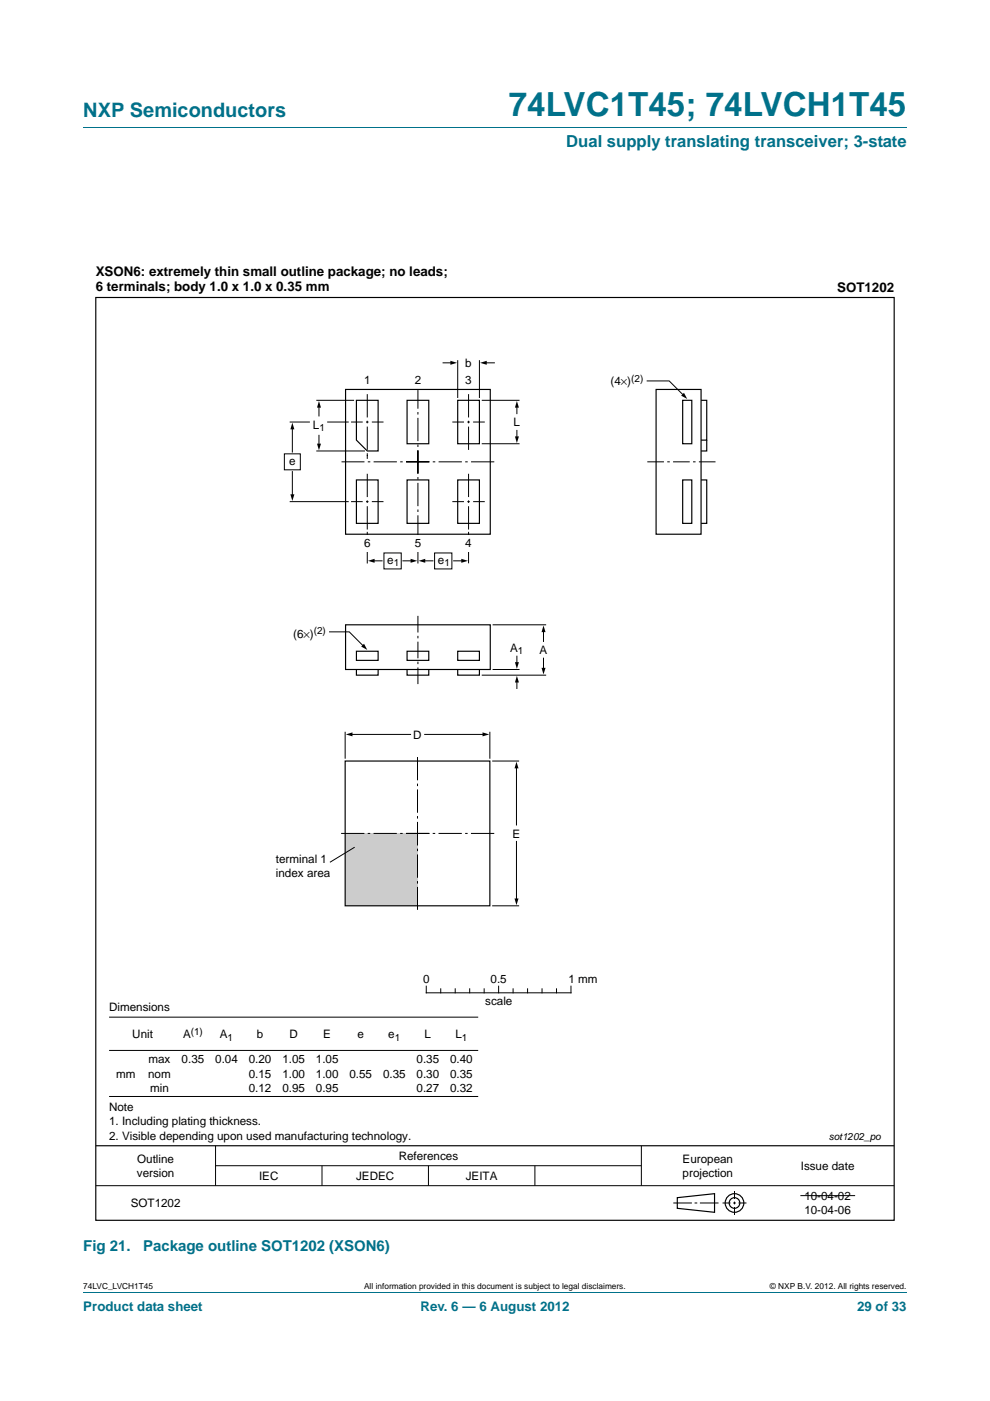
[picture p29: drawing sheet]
<svg xmlns="http://www.w3.org/2000/svg" width="210mm" height="297mm" viewBox="0 0 210 297" stroke-linecap="round" stroke-linejoin="round" font-family="sans-serif">
<defs><g id="words">
<text font-size="7" fill="#00718a" x="107.9" y="24.6">74LVC1T45; 74LVCH1T45</text>
<text font-size="4.2" fill="#00718a" x="17.7" y="24.9">NXP Semiconductors</text>
<text font-size="3.5" fill="#00718a" x="120.1" y="31.1">Dual supply translating transceiver; 3-state</text>
<g font-size="3.2" fill="#00718a">
<text x="17.7" y="265.2">Fig 21.</text>
<text x="30.4" y="265.2">Package outline SOT1202 (XSON6)</text>
</g>
<g font-size="2.8">
<text x="20.3" y="58.6">XSON6: extremely thin small outline package; no leads;</text>
<text x="20.3" y="61.8">6 terminals; body 1.0 x 1.0 x 0.35 mm</text>
<text x="177.6" y="61.9">SOT1202</text>
</g>
<g font-size="2.8" fill="#00718a">
<text x="17.7" y="277.9">Product data sheet</text>
<text x="89.2" y="277.9">Rev. 6 — 6 August 2012</text>
<text x="181.8" y="277.9">29 of 33</text>
</g>
<g font-size="2.5">
<text x="98.7" y="77.8">b</text>
<text x="77.2" y="81.5">1</text>
<text x="88" y="81.5">2</text>
<text x="98.7" y="81.5">3</text>
<text x="129.5" y="81.7">(4×)</text>
<text x="66.4" y="90.9">L</text>
<text x="108.9" y="90.3">L</text>
<text x="61.3" y="98.6">e</text>
<text x="77.2" y="116">6</text>
<text x="82.1" y="119.5">e</text>
<text x="88" y="116">5</text>
<text x="92.9" y="119.5">e</text>
<text x="98.7" y="116">4</text>
<text x="62.2" y="135.2">(6×)</text>
<text x="108.2" y="138.2">A</text>
<text x="114.5" y="138.7">A</text>
<text x="87.7" y="156.6">D</text>
<text x="108.7" y="177.6">E</text>
<text x="58.5" y="183">terminal 1</text>
<text x="58.5" y="186">index area</text>
<text x="89.7" y="208.5">0</text>
<text x="104" y="208.5">0.5</text>
<text x="120.6" y="208.5">1 mm</text>
<text x="23.1" y="214.2">Dimensions</text>
<text x="102.9" y="213.1">scale</text>
<text x="28.1" y="220.2">Unit</text>
<text x="38.8" y="220.2">A</text>
<text x="46.6" y="220.2">A</text>
<text x="54.5" y="220.2">b</text>
<text x="61.4" y="220.2">D</text>
<text x="68.6" y="220.2">E</text>
<text x="75.8" y="220.2">e</text>
<text x="82.4" y="220.2">e</text>
<text x="90.1" y="220.2">L</text>
<text x="96.6" y="220.2">L</text>
<text x="31.5" y="225.5">max</text>
<text x="38.5" y="225.5">0.35</text>
<text x="45.6" y="225.5">0.04</text>
<text x="52.8" y="225.5">0.20</text>
<text x="59.9" y="225.5">1.05</text>
<text x="67" y="225.5">1.05</text>
<text x="88.3" y="225.5">0.35</text>
<text x="95.5" y="225.5">0.40</text>
<text x="24.6" y="228.5">mm</text>
<text x="31.4" y="228.5">nom</text>
<text x="31.8" y="231.5">min</text>
<text x="52.8" y="228.5">0.15</text>
<text x="52.8" y="231.5">0.12</text>
<text x="59.9" y="228.5">1.00</text>
<text x="59.9" y="231.5">0.95</text>
<text x="67" y="228.5">1.00</text>
<text x="67" y="231.5">0.95</text>
<text x="74.1" y="228.5">0.55</text>
<text x="81.2" y="228.5">0.35</text>
<text x="88.3" y="228.5">0.30</text>
<text x="88.3" y="231.5">0.27</text>
<text x="95.5" y="228.5">0.35</text>
<text x="95.5" y="231.5">0.32</text>
<text x="23.1" y="235.6">Note</text>
<text x="23.1" y="238.6">1. Including plating thickness.</text>
<text x="23.1" y="241.6">2. Visible depending upon used manufacturing technology.</text>
<text x="29" y="249.6">version</text>
<text x="29.1" y="246.6">Outline</text>
<text x="54.9" y="250.3">IEC</text>
<text x="75.5" y="250.3">JEDEC</text>
<text x="84.6" y="246">References</text>
<text x="98.8" y="250.3">JEITA</text>
<text x="144.8" y="246.6">European</text>
<text x="144.8" y="249.6">projection</text>
<text x="169.8" y="248">Issue date</text>
<text x="27.7" y="255.9">SOT1202</text>
<text x="170.6" y="254.4">10-04-02</text>
<text x="170.6" y="257.4">10-04-06</text>
</g>
<g font-size="2.1">
<text x="133.9" y="80.9">(2)</text>
<text x="67.7" y="91.4">1</text>
<text x="83.5" y="120">1</text>
<text x="94.3" y="120">1</text>
<text x="66.5" y="134.5">(2)</text>
<text x="109.9" y="138.7">1</text>
<text x="40.5" y="219.4">(1)</text>
<text x="48.3" y="220.7">1</text>
<text x="83.7" y="220.7">1</text>
<text x="98" y="220.7">1</text>
<text x="175.8" y="241.7">sot1202_po</text>
</g>
<g font-size="1.8">
<text x="17.7" y="273.3">74LVC_LVCH1T45</text>
<text x="77.2" y="273.3">All information provided in this document is subject to legal disclaimers.</text>
<text x="163.3" y="273.3">© NXP B.V. 2012. All rights reserved.</text>
</g>
</g></defs>
<path d="M17.7 27h174.6M17.7 273.9h174.6" fill="none" stroke="#00718a" stroke-width=".21"/>
<g fill="none" stroke="#000" stroke-width=".21">
<path d="M74.5 155.7h12.6M90.1 155.7h12.5M109.5 162.6v12.3M109.5 178.4v12.4M23.1 215.7h78.3M90.4 209.1v1.4h30.7v-1.4M93.5 209.6v.9M96.6 209.6v.9M99.6 209.6v.9M102.7 209.6v.9M105.8 209.1v1.4M108.8 209.6v.9"/>
<path d="M111.9 209.6v.9M115 209.6v.9M118 209.6v.9M23.1 222.7h78.3M23.1 232.5h78.3M20.3 251.4h169.4M45.7 242.9v8.5M45.7 247.2h90.3M68.3 247.2v4.2M90.9 247.2v4.2M113.5 247.2v4.2M136 242.9v8.5"/>
<path d="M142.8 255.1h4M147.3 255.1h.6M148.5 255.1h3.9M153.2 255.1h1.7M155.5 255.1h.6M155.8 252.5v1.7M155.8 254.8v.5M155.8 255.9v1.7M156.6 255.1h1.7M169.8 253.5h11.6"/>
</g>
<g fill="none" stroke="#000" stroke-width=".25">
<path d="M20.3 63.1h169.4v195.6h-169.4zM20.3 242.9h169.4M143.7 253.9l7.9-.8v3.9l-7.9-.8z"/>
<circle cx="155.8" cy="255.1" r="1.98"/>
<circle cx="155.8" cy="255.1" r="1.13"/>
</g>
<path d="M73.3 155.7l1.5-.4v.8zM102.3 155.3l1.5 .4-1.5 .4zM109.5 161.5l.5 1.4h-.9zM109.1 190.5h.9l-.5 1.4z" fill="#000"/>
<path d="M73.2 176.7h15.4v15.3h-15.4z" fill="#ccc"/>
<g fill="none" stroke="#000" stroke-width=".21">
<path d="M94 76.9h1.8M97.1 76.4v8M101.7 76.4v8M103 76.9h1.9M60.3 96.2h3.4v3.4h-3.4zM61.4 89.5h4.3M62 90.7v5.1M62 100v5.1M67.1 95.6h10.3M67.1 84.9h8M67.7 86.1v2.1M67.7 92.3v2"/>
<path d="M69.4 89.5h4.6M102.2 84.9h8M102.2 94.1h8M109.6 86.1v1.6M109.6 91.3v1.5M137.3 80.8h4.6l3.1 3M61.4 106.4h12.6M77.9 112.8v6.7M79.2 118.9h1.8M81.4 117.2h3.7v3.4h-3.7zM85.5 118.9h1.9M88.6 114.8v4.7"/>
<path d="M89.9 118.9h1.9M92.2 117.2h3.6v3.4h-3.6zM96.2 118.9h1.9M99.4 112.8v6.6M73.2 155.1v5.8M103.9 155.1v5.8M75.2 179.6l-5.2 3.2M104.4 161.4h5.7M104.4 192h5.7"/>
</g>
<g fill="none" stroke="#000" stroke-width=".21" stroke-dasharray="4.9 .7 .5 .7" stroke-linecap="butt">
<path d="M77.9 83.6v13.7M77.9 97.3v-.8M86.1 97.9h18.7M88.6 95.5v18.8M91.1 97.9h-18.7M99.4 83.6v11.8M77.9 100.4v11.9M88.6 100.4v-17.7M99.4 100.4v11.9M86.1 176.7h18.8M88.6 174.3v18.6M88.6 179.2v-18.7"/>
<path d="M91 176.7h-18.7"/>
</g>
<g fill="none" stroke="#000" stroke-width=".25">
<path d="M73.3 82.6h30.7v30.7h-30.7zM75.6 84.9h4.6v10.7h-2.3l-2.3-2.3zM86.3 84.9h4.6v9.2h-4.6zM97.1 84.9h4.6v9.2h-4.6zM139.2 82.6h9.5v30.7h-9.5zM144.8 84.9h1.9v9.2h-1.9zM148.7 84.9h1.2v8.4h-1.2M149.9 93.3v2.3h-1.2M75.6 101.8h4.6v9.2h-4.6zM86.3 101.8h4.6v9.2h-4.6zM97.1 101.8h4.6v9.2h-4.6zM144.8 101.8h1.9v9.2h-1.9z"/>
<path d="M148.7 101.8h1.2v9.2h-1.2M73.2 161.4h30.7v30.6h-30.7z"/>
</g>
<path d="M137.3 97.9h14.5" fill="none" stroke="#000" stroke-width=".21" stroke-dasharray="3.5 .7 .5 .7" stroke-linecap="butt"/>
<g fill="#000">
<path d="M95.5 76.5l1.4 .4-1.4 .4zM101.8 76.9l1.4-.4v.8zM62 89.6l.4 1.4h-.8zM67.7 85l.4 1.4h-.9zM67.2 94.1h.9l-.4 1.4zM109.6 85l.5 1.4h-.9zM109.2 92.5h.9l-.5 1.4zM145.1 83.3l.7 1.3-1.3-.7zM61.6 104.8h.8l-.4 1.4zM78 118.9l1.5-.4v.8zM87.1 118.5l1.4 .4-1.4 .4zM88.8 118.9l1.4-.4v.8z"/>
<path d="M97.8 118.5l1.5 .4-1.5 .4z"/>
</g>
<path d="M81.3 89.5h-6.8M102.8 89.5h-6.9M81.3 106.4h-6.8M102.8 106.4h-6.9" fill="none" stroke="#000" stroke-width=".21" stroke-dasharray="2.5 .7 .5 .7" stroke-linecap="butt"/>
<g fill="#fff">
<path d="M77.7 113.4h.4v3.5h-.4z"/>
<path d="M88.5 113.4h.3v3.5h-.3z"/>
<path d="M99.2 113.4h.4v3.5h-.4z"/>
</g>
<path d="M73.3 132.5h30.7v9.4h-30.7zM75.6 138.1h4.6v1.9h-4.6zM86.3 138.1h4.6v1.9h-4.6zM97.1 138.1h4.6v1.9h-4.6zM75.6 141.9v1.2h4.6v-1.2M86.3 141.9v1.2h4.6v-1.2M97.1 141.9v1.2h4.6v-1.2" fill="none" stroke="#000" stroke-width=".25"/>
<path d="M88.6 130.6v14.4" fill="none" stroke="#000" stroke-width=".21" stroke-dasharray="3.5 .7 .5 .7" stroke-linecap="butt"/>
<path d="M77.2 136.5l.7 1.3-1.3-.7zM115.3 132.6l.4 1.4h-.8zM109.6 143.3l.5 1.4h-.9zM109.2 140.4h.9l-.5 1.4zM114.9 141.6h.8l-.4 1.4z" fill="#000"/>
<path d="M69.9 134h4.2l3 3M104.5 132.5h11.3M109.6 139.1v1.6M115.3 133.7v2.3M115.3 139.5v2.4M102.2 143.1h13.6M104.5 141.9h5.7M109.6 144.4v1.6" fill="none" stroke="#000" stroke-width=".21"/>
<use href="#words"/>
</svg>
